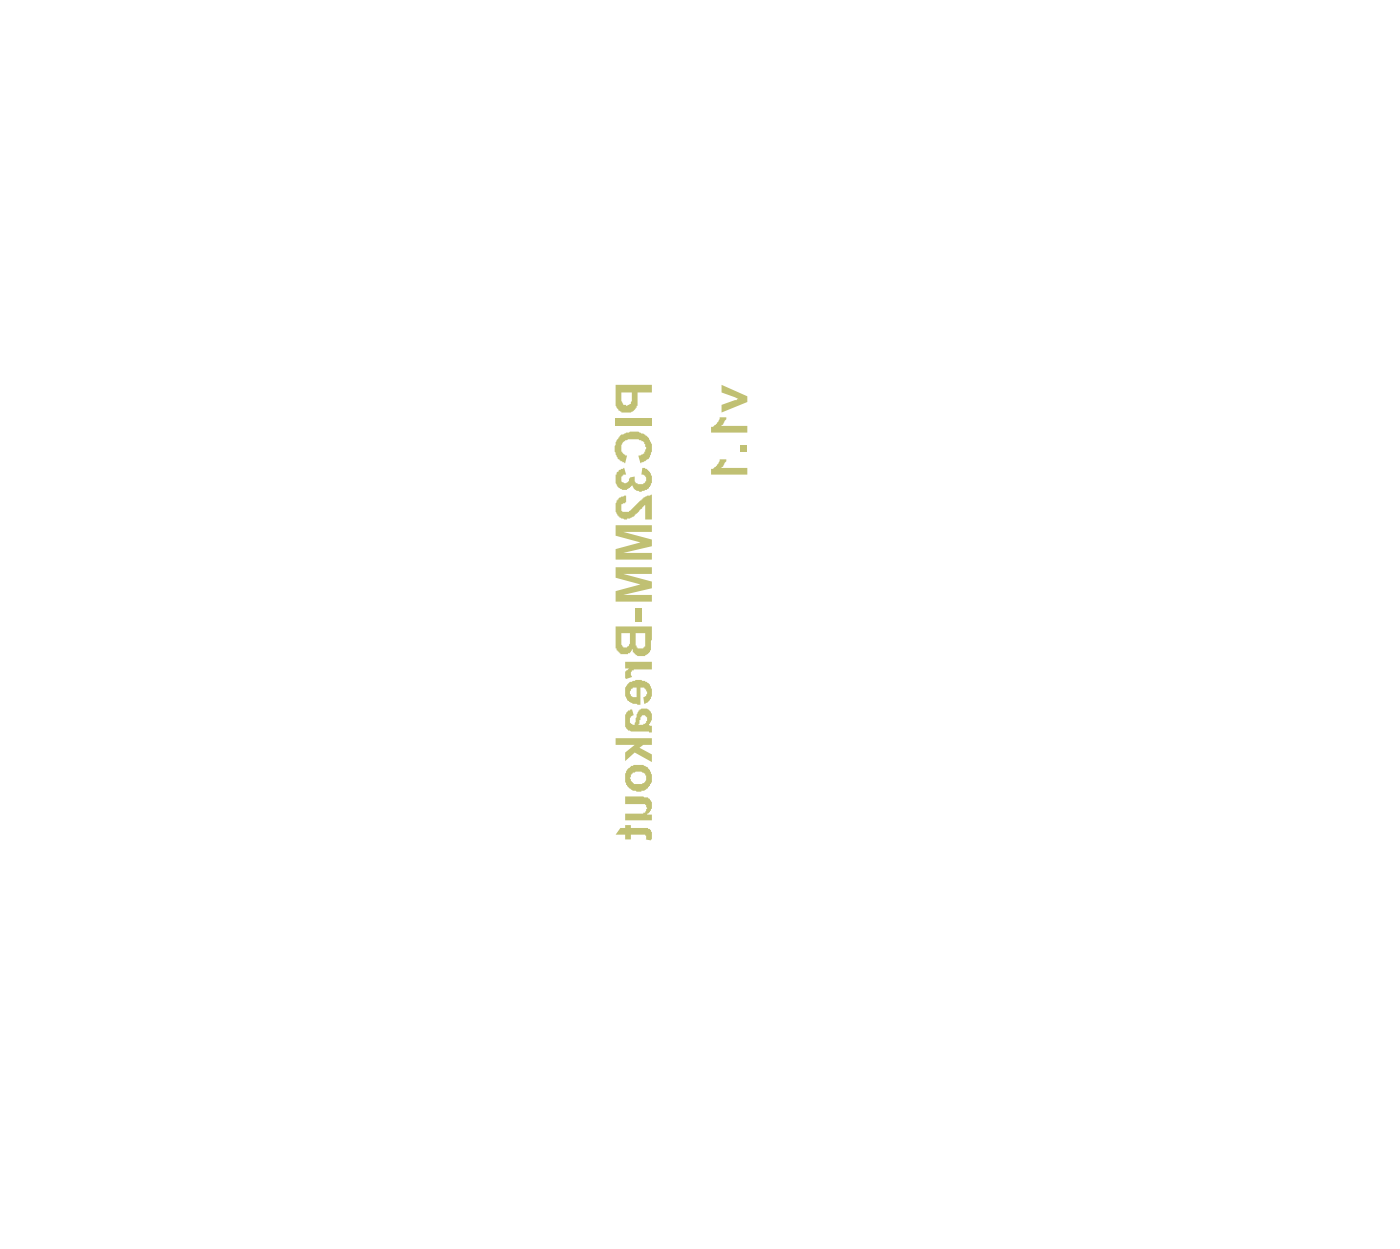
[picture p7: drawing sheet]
<svg xmlns="http://www.w3.org/2000/svg" width="124mm" height="110mm" viewBox="0 0 124 110" stroke-linecap="round" stroke-linejoin="round" font-family="sans-serif">
<g fill="#c0c073">
<path d="M63.8 34l2.3 1v.5l-2.3 1v-.7l1.5-.5-1.5-.6z"/>
<path d="M63.7 36.9h.5v.2l-.4 .6h2.3v.5h-3.2v-.5h.2l.2-.2a.66 .66 0 0 0 .4-.6z"/>
<path d="M65.5 39.3h.6v.6h-.6z"/>
<path d="M63.7 40.6h.5v.2l-.4 .6h2.3v.6h-3.2v-.5h.2l.2-.3a.66 .66 0 0 0 .4-.6z"/>
<path d="M54.4 37h3.3v.7h-3.3z"/>
<path d="M55 38.4h.1a1.67 1.67 0 0 1 2.6 .9v.2a1.27 1.27 0 0 1-.6 1.3l-.5 .1-.1-.6 .2-.1a.44 .44 0 0 0 .4-.4l.1-.1-.1-.4h-.1l-.1-.3h-.2a.63 .63 0 0 0-.6-.2 .88 .88 0 0 0-1.1 .7 .6 .6 0 0 0 .2 .7l.3 .1-.2 .6-.3-.1a1.29 1.29 0 0 1-.6-1.6l.1-.3z"/>
<path d="M54.8 41.5l.4-.1 .2 .6a.38 .38 0 0 0-.5 .3 .38 .38 0 0 0 .5 .4l.2-.2v-.2l.1-.1 .4-.1a.55 .55 0 0 0 .2 .6l.2 .1a.45 .45 0 0 0 .6-.3h.1a.46 .46 0 0 0-.5-.5l.1-.6h.3l.1 .1a1.24 1.24 0 0 1 .5 1.2h-.1l-.1 .3a.44 .44 0 0 1-.4 .3 .79 .79 0 0 1-1.2-.4l-.2 .2a.84 .84 0 0 1-.9 0 .84 .84 0 0 1-.4-.9l.1-.4z"/>
<path d="M54.8 44l.6-.2v.6l-.2 .1a.34 .34 0 0 0-.2 .5v.1a.43 .43 0 0 0 .5 .2l1.1-1a2.01 2.01 0 0 1 1.1-.6v2.2h-.6v-1.2l-.6 .6a2.06 2.06 0 0 1-1.2 .6l-.3-.1a1 1 0 0 1-.6-1.2l.1-.4z"/>
<path d="M54.4 46.4h3.3v.6h-2.6l2.6 .7v.6l-2.6 .6h2.6v.6h-3.3v-1l2.2-.5-2.2-.6z"/>
<path d="M54.4 50.1h3.3v.6h-2.6l2.6 .7v.6l-2.6 .6h2.6v.6h-3.3v-.9l2.2-.6-2.2-.6z"/>
<path d="M56.1 53.8h.6v1.2h-.6z"/>
<path d="M55.3 58.5h2.4v.7h-1.5a.42 .42 0 0 0-.4 .4l.1 .3-.5 .1-.1-.2a.45 .45 0 0 1 .2-.6l.1-.1h-.3z"/>
<path d="M54.4 65.3h3.3v.6h-.8l-.3 .2 1.1 .6v.7l-1.6-.9-.8 .8v-.8l.8-.6h-1.7z"/>
<path d="M55.3 70.4h1.6l.3 .1a.59 .59 0 0 1 .5 .6v.4l-.5 .4v.1h.5v.5h-2.4v-.6h1.3a.54 .54 0 0 0 .5-.2 .54 .54 0 0 0 .1-.5l-.1-.1h-1.8z"/>
<path d="M54.9 73.2h.4v-.3h.5v.3h1a.7 .7 0 0 1 .8 .3 .7 .7 0 0 1 0 .8l-.5-.1a.24 .24 0 0 0 0-.3 .24 .24 0 0 0-.2-.1h-1.1v.4h-.5v-.4h-.9z"/>
<path d="M55 34.7h.9v.4a.6 .6 0 0 1-.3 .7l-.1 .1-.1-.1h-.3l-.1-.3zM54.4 34v1.3a.97 .97 0 0 0 .4 1 .97 .97 0 0 0 1.1 .1 .58 .58 0 0 0 .4-.5h.1v-1.2h1.3v-.7z"/>
<path d="M55 56h.7v.6a.51 .51 0 0 1-.6 .6 .55 .55 0 0 1-.1-.6zM56.2 56h.9v.7a.38 .38 0 0 1-.2 .5l-.1 .1a.34 .34 0 0 1-.5-.2h-.1zM54.4 55.4v1.4a.85 .85 0 0 0 .5 .9v.1h.6v-.1h.3l.1-.3h.1v.2a.85 .85 0 0 0 1 .4 .85 .85 0 0 0 .6-.9l.1-1.7z"/>
<path d="M56 60.8h.3v.8a.44 .44 0 0 1-.5-.2 .44 .44 0 0 1 .1-.5zM55.6 60.4a1.15 1.15 0 0 0-.1 1.4l.1 .3 .4 .1 .6 .1v-1.5h.2a.3 .3 0 0 1 .4 .3v.1a.44 .44 0 0 1-.3 .4l.1 .6h.1a1.17 1.17 0 0 0 .2-1.8l-.1-.1a1.42 1.42 0 0 0-1.4 0z"/>
<path d="M56.7 63.3l.2-.1a.32 .32 0 0 1 .3 .5l-.1 .3-.6 .1zM55.5 62.8a1.54 1.54 0 0 0-.2 1.4l.1 .2 .1 .1a.55 .55 0 0 0 .6 .2h1.3v.1h.3v-.6l-.3-.1a.91 .91 0 0 0-.2-1.5 .74 .74 0 0 0-.9 .6l-.2 .9a.34 .34 0 0 1-.4-.4l.1-.4 .3-.1-.2-.6-.2 .2z"/>
<path d="M56 68.3h.1a.73 .73 0 0 1 1.1 .3v.1a.63 .63 0 0 1-.9 .6h-.2l-.3-.2-.1-.4h.1v-.2zM55.6 67.9a1.34 1.34 0 0 0-.2 1.4l.1 .2a1.43 1.43 0 0 0 1.2 .5v-.1a.92 .92 0 0 0 .9-.7l.1-.2a1.4 1.4 0 0 0-.5-1.2 1.79 1.79 0 0 0-1.5 0z"/>
</g>
</svg>
